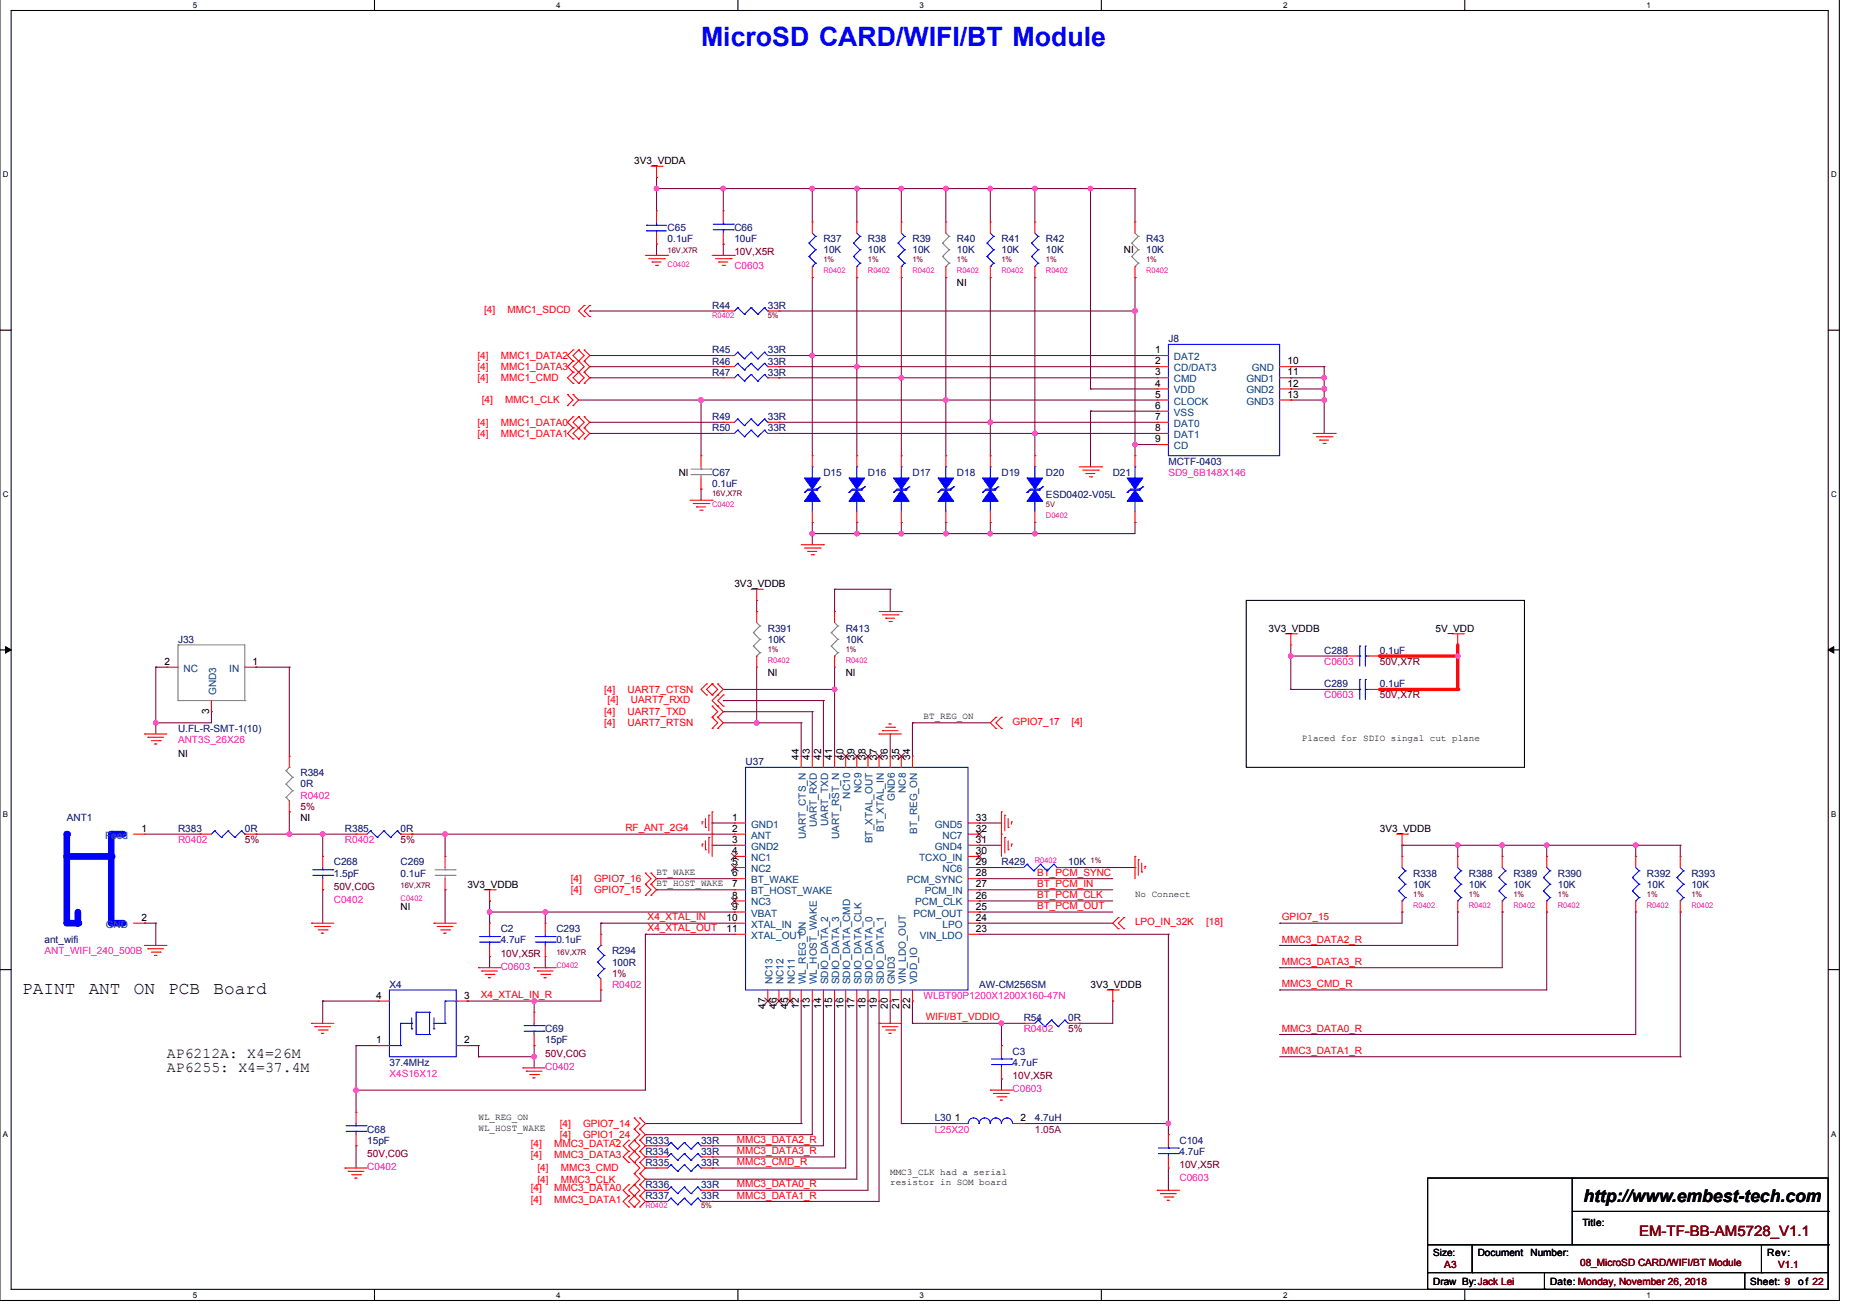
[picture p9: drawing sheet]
<svg xmlns="http://www.w3.org/2000/svg" width="297mm" height="210mm" viewBox="0 0 297 210" stroke-linecap="round" stroke-linejoin="round" font-family="sans-serif">
<defs><g id="words">
<text font-size="4.3" fill="#00f" x="112" y="7.3">MicroSD CARD/WIFI/BT Module</text>
<g font-size="2.8">
<text x="3.6" y="158.7">PAINT</text>
<text x="14.2" y="158.7">ANT</text>
<text x="21.4" y="158.7">ON</text>
<text x="26.9" y="158.7">PCB</text>
<text x="34.1" y="158.7">Board</text>
<text x="253" y="192">http://www.embest-tech.com</text>
</g>
<g font-size="2.4">
<text x="26.7" y="168.9">AP6212A: X4=26M</text>
<text x="26.7" y="171.3">AP6255: X4=37.4M</text>
</g>
<text font-size="2.3" fill="#800000" x="261.9" y="197.4">EM-TF-BB-AM5728_V1.1</text>
<g font-size="1.6">
<text x="101.3" y="26.2">3V3_VDDA</text>
<text x="179.6" y="40.4">NI</text>
<text x="152.9" y="45.8">NI</text>
<text x="184.6" y="56.4">1</text>
<text x="184.6" y="58.2">2</text>
<text x="184.6" y="60">3</text>
<text x="205.7" y="58.2">10</text>
<text x="205.7" y="60">11</text>
<text x="184.6" y="61.8">4</text>
<text x="184.6" y="63.5">5</text>
<text x="184.6" y="65.3">6</text>
<text x="205.7" y="61.8">12</text>
<text x="205.7" y="63.5">13</text>
<text x="184.6" y="67.1">7</text>
<text x="184.6" y="68.9">8</text>
<text x="184.6" y="70.6">9</text>
<text x="108.5" y="76">NI</text>
<text x="117.3" y="93.8">3V3_VDDB</text>
<text x="202.7" y="100.9">3V3_VDDB</text>
<text x="229.4" y="100.9">5V_VDD</text>
<text x="26.3" y="106.2">2</text>
<text x="40.4" y="106.2">1</text>
<text x="122.7" y="108">NI</text>
<text x="135.1" y="108">NI</text>
<text x="33.4" y="114" transform="rotate(-90 33.4 114)">3</text>
<text x="28.4" y="121">NI</text>
<text x="127.6" y="121.3" transform="rotate(-90 127.6 121.3)">44</text>
<text x="129.4" y="121.3" transform="rotate(-90 129.4 121.3)">43</text>
<text x="131.2" y="121.3" transform="rotate(-90 131.2 121.3)">42</text>
<text x="133" y="121.3" transform="rotate(-90 133 121.3)">41</text>
<text x="134.8" y="121.3" transform="rotate(-90 134.8 121.3)">40</text>
<text x="136.5" y="121.3" transform="rotate(-90 136.5 121.3)">39</text>
<text x="138.3" y="121.3" transform="rotate(-90 138.3 121.3)">38</text>
<text x="140.1" y="121.3" transform="rotate(-90 140.1 121.3)">37</text>
<text x="141.9" y="121.3" transform="rotate(-90 141.9 121.3)">36</text>
<text x="143.6" y="121.3" transform="rotate(-90 143.6 121.3)">35</text>
<text x="145.4" y="121.3" transform="rotate(-90 145.4 121.3)">34</text>
<text x="48" y="131.1">NI</text>
<text x="117" y="131.1">1</text>
<text x="155.9" y="131.1">33</text>
<text x="22.6" y="132.9">1</text>
<text x="117" y="132.9">2</text>
<text x="117" y="134.7">3</text>
<text x="117" y="136.4">4</text>
<text x="155.9" y="136.4">30</text>
<text x="155.9" y="134.7">31</text>
<text x="155.9" y="132.9">32</text>
<text x="220.5" y="132.9">3V3_VDDB</text>
<text x="74.7" y="141.8">3V3_VDDB</text>
<text x="117" y="138.2">5</text>
<text x="117" y="140">6</text>
<text x="117" y="141.8">7</text>
<text x="117" y="143.5">8</text>
<text x="155.9" y="143.5">26</text>
<text x="155.9" y="141.8">27</text>
<text x="155.9" y="140">28</text>
<text x="155.9" y="138.2">29</text>
<text x="22.6" y="147.1">2</text>
<text x="64" y="145.3">NI</text>
<text x="116.1" y="147.1">10</text>
<text x="116.1" y="148.9">11</text>
<text x="117" y="145.3">9</text>
<text x="155.9" y="148.9">23</text>
<text x="155.9" y="147.1">24</text>
<text x="155.9" y="145.3">25</text>
<text x="60.1" y="159.5">4</text>
<text x="74.1" y="159.5">3</text>
<text x="122.3" y="161.2" transform="rotate(-90 122.3 161.2)">47</text>
<text x="124.1" y="161.2" transform="rotate(-90 124.1 161.2)">46</text>
<text x="125.9" y="161.2" transform="rotate(-90 125.9 161.2)">45</text>
<text x="127.6" y="161.2" transform="rotate(-90 127.6 161.2)">12</text>
<text x="129.4" y="161.2" transform="rotate(-90 129.4 161.2)">13</text>
<text x="131.2" y="161.2" transform="rotate(-90 131.2 161.2)">14</text>
<text x="133" y="161.2" transform="rotate(-90 133 161.2)">15</text>
<text x="134.8" y="161.2" transform="rotate(-90 134.8 161.2)">16</text>
<text x="136.5" y="161.2" transform="rotate(-90 136.5 161.2)">17</text>
<text x="138.3" y="161.2" transform="rotate(-90 138.3 161.2)">18</text>
<text x="140.1" y="161.2" transform="rotate(-90 140.1 161.2)">19</text>
<text x="141.9" y="161.2" transform="rotate(-90 141.9 161.2)">20</text>
<text x="143.6" y="161.2" transform="rotate(-90 143.6 161.2)">21</text>
<text x="145.4" y="161.2" transform="rotate(-90 145.4 161.2)">22</text>
<text x="174.2" y="157.8">3V3_VDDB</text>
<text x="60.1" y="166.7">1</text>
<text x="74.1" y="166.7">2</text>
<text x="152.5" y="179.1">1</text>
<text x="163" y="179.1">2</text>
<text x="252.8" y="195.8">Title:</text>
<text x="229" y="200.6">Size:</text>
<text x="236.1" y="200.7">Document</text>
<text x="244.6" y="200.7">Number:</text>
<text x="282.3" y="200.7">Rev:</text>
<text x="229" y="205.3">Draw By:Jack Lei</text>
<text x="247.7" y="205.3">Date: Monday, November 26, 2018</text>
<text x="279.7" y="205.3">Sheet: 9</text>
<text x="287.3" y="205.3">of 22</text>
</g>
<g font-size="1.6" fill="#000080">
<text x="106.7" y="36.9">C65</text>
<text x="106.7" y="38.7">0.1uF</text>
<text x="117.3" y="36.9">C66</text>
<text x="117.3" y="38.7">10uF</text>
<text x="131.6" y="38.7">R37</text>
<text x="131.6" y="40.5">10K</text>
<text x="138.7" y="38.7">R38</text>
<text x="138.7" y="40.5">10K</text>
<text x="145.8" y="38.7">R39</text>
<text x="145.8" y="40.5">10K</text>
<text x="152.9" y="38.7">R40</text>
<text x="152.9" y="40.5">10K</text>
<text x="160" y="38.7">R41</text>
<text x="160" y="40.5">10K</text>
<text x="167.1" y="38.7">R42</text>
<text x="167.1" y="40.5">10K</text>
<text x="183.1" y="38.7">R43</text>
<text x="183.1" y="40.5">10K</text>
<text x="113.8" y="49.3">R44</text>
<text x="122.7" y="49.3">33R</text>
<text x="113.8" y="58.2">R46</text>
<text x="113.8" y="56.5">R45</text>
<text x="122.7" y="58.2">33R</text>
<text x="122.7" y="56.5">33R</text>
<text x="186.7" y="54.7">J8</text>
<text x="113.8" y="60">R47</text>
<text x="122.7" y="60">33R</text>
<text x="113.8" y="67.1">R49</text>
<text x="113.8" y="68.9">R50</text>
<text x="122.7" y="67.1">33R</text>
<text x="122.7" y="68.9">33R</text>
<text x="113.8" y="76">C67</text>
<text x="113.8" y="77.8">0.1uF</text>
<text x="131.6" y="76">D15</text>
<text x="138.7" y="76">D16</text>
<text x="145.8" y="76">D17</text>
<text x="152.9" y="76">D18</text>
<text x="160" y="76">D19</text>
<text x="167.1" y="76">D20</text>
<text x="177.8" y="76">D21</text>
<text x="186.7" y="74.2">MCTF-0403</text>
<text x="167.1" y="79.6">ESD0402-V05L</text>
<text x="122.7" y="100.9">R391</text>
<text x="135.1" y="100.9">R413</text>
<text x="28.4" y="102.7">J33</text>
<text x="122.7" y="102.7">10K</text>
<text x="135.1" y="102.7">10K</text>
<text x="211.6" y="104.5">C288</text>
<text x="220.5" y="104.5">0.1uF</text>
<text x="211.6" y="109.8">C289</text>
<text x="220.5" y="109.8">0.1uF</text>
<text x="28.4" y="116.9">U.FL-R-SMT-1(10)</text>
<text x="48" y="124">R384</text>
<text x="48" y="125.8">0R</text>
<text x="119.1" y="122.2">U37</text>
<text x="10.7" y="131.1">ANT1</text>
<text x="28.4" y="132.9">R383</text>
<text x="39.1" y="132.9">0R</text>
<text x="55.1" y="132.9">R385</text>
<text x="64" y="132.9">0R</text>
<text x="53.3" y="138.2">C268</text>
<text x="53.3" y="140">1.5pF</text>
<text x="64" y="138.2">C269</text>
<text x="64" y="140">0.1uF</text>
<text x="160" y="138.2">R429</text>
<text x="170.7" y="138.2">10K</text>
<text x="225.8" y="140">R338</text>
<text x="225.8" y="141.8">10K</text>
<text x="234.7" y="140">R388</text>
<text x="234.7" y="141.8">10K</text>
<text x="241.8" y="140">R389</text>
<text x="241.8" y="141.8">10K</text>
<text x="248.9" y="140">R390</text>
<text x="248.9" y="141.8">10K</text>
<text x="263.1" y="140">R392</text>
<text x="263.1" y="141.8">10K</text>
<text x="270.3" y="140">R393</text>
<text x="270.3" y="141.8">10K</text>
<text x="80" y="148.9">C2</text>
<text x="88.9" y="148.9">C293</text>
<text x="7.1" y="150.7">ant_wifi</text>
<text x="80" y="150.7">4.7uF</text>
<text x="88.9" y="150.7">0.1uF</text>
<text x="97.8" y="152.5">R294</text>
<text x="97.8" y="154.2">100R</text>
<text x="62.2" y="157.8">X4</text>
<text x="156.5" y="157.8">AW-CM256SM</text>
<text x="87.1" y="164.9">C69</text>
<text x="87.1" y="166.7">15pF</text>
<text x="163.6" y="163.1">R54</text>
<text x="170.7" y="163.1">0R</text>
<text x="62.2" y="170.2">37.4MHz</text>
<text x="161.8" y="168.5">C3</text>
<text x="161.8" y="170.2">4.7uF</text>
<text x="149.4" y="179.1">L30</text>
<text x="165.4" y="179.1">4.7uH</text>
<text x="58.7" y="180.9">C68</text>
<text x="58.7" y="182.7">15pF</text>
<text x="103.1" y="182.7">R333</text>
<text x="103.1" y="184.5">R334</text>
<text x="112" y="182.7">33R</text>
<text x="112" y="184.5">33R</text>
<text x="188.5" y="182.7">C104</text>
<text x="188.5" y="184.5">4.7uF</text>
<text x="103.1" y="189.8">R336</text>
<text x="103.1" y="186.2">R335</text>
<text x="103.1" y="191.6">R337</text>
<text x="112" y="189.8">33R</text>
<text x="112" y="186.2">33R</text>
<text x="112" y="191.6">33R</text>
</g>
<g font-size="1.6" fill="#800000">
<text x="117.3" y="40.8">10V,X5R</text>
<text x="220.5" y="106.2">50V,X7R</text>
<text x="220.5" y="111.6">50V,X7R</text>
<text x="48" y="129.4">5%</text>
<text x="39.1" y="134.7">5%</text>
<text x="64" y="134.7">5%</text>
<text x="53.3" y="142.2">50V,C0G</text>
<text x="80" y="152.8">10V,X5R</text>
<text x="97.8" y="156">1%</text>
<text x="170.7" y="164.9">5%</text>
<text x="87.1" y="168.8">50V,C0G</text>
<text x="161.8" y="172.4">10V,X5R</text>
<text x="58.7" y="184.8">50V,C0G</text>
<text x="188.5" y="186.6">10V,X5R</text>
<text x="230.8" y="202.6">A3</text>
<text x="252.5" y="202.3">08_MicroSD CARD/WIFI/BT Module</text>
<text x="284.1" y="202.6">V1.1</text>
</g>
<g font-size="1.6" fill="#f0f">
<text x="117.3" y="42.9">C0603</text>
<text x="186.7" y="76">SD9_6B148X146</text>
<text x="211.6" y="106.2">C0603</text>
<text x="211.6" y="111.6">C0603</text>
<text x="28.4" y="118.7">ANT3S_26X26</text>
<text x="48" y="127.6">R0402</text>
<text x="28.4" y="134.7">R0402</text>
<text x="55.1" y="134.7">R0402</text>
<text x="53.3" y="144.3">C0402</text>
<text x="7.1" y="152.5">ANT_WIFI_240_500B</text>
<text x="80" y="155">C0603</text>
<text x="97.8" y="157.8">R0402</text>
<text x="147.6" y="159.6">WLBT90P1200X1200X160-47N</text>
<text x="163.6" y="164.9">R0402</text>
<text x="62.2" y="172">X4S16X12</text>
<text x="87.1" y="171">C0402</text>
<text x="161.8" y="174.5">C0603</text>
<text x="149.4" y="180.9">L25X20</text>
<text x="58.7" y="187">C0402</text>
<text x="188.5" y="188.7">C0603</text>
</g>
<g font-size="1.6" fill="#f00">
<text x="77.3" y="50.1">[4]</text>
<text x="81.1" y="50.1">MMC1_SDCD</text>
<text x="76.3" y="57.3">[4]</text>
<text x="76.3" y="59.1">[4]</text>
<text x="80" y="57.3">MMC1_DATA2</text>
<text x="80" y="59.1">MMC1_DATA3</text>
<text x="76.3" y="60.9">[4]</text>
<text x="77" y="64.5">[4]</text>
<text x="80" y="60.9">MMC1_CMD</text>
<text x="80.7" y="64.5">MMC1_CLK</text>
<text x="76.3" y="68">[4]</text>
<text x="76.3" y="69.8">[4]</text>
<text x="80" y="68">MMC1_DATA0</text>
<text x="80" y="69.8">MMC1_DATA1</text>
<text x="96.5" y="110.7">[4]</text>
<text x="97.1" y="112.3">[4]</text>
<text x="100.3" y="110.7">UART7_CTSN</text>
<text x="100.8" y="112.3">UART7_RXD</text>
<text x="96.5" y="114.2">[4]</text>
<text x="96.5" y="116">[4]</text>
<text x="100.3" y="114.2">UART7_TXD</text>
<text x="100.3" y="116">UART7_RTSN</text>
<text x="161.8" y="115.8">GPIO7_17</text>
<text x="171.2" y="115.8">[4]</text>
<text x="99.9" y="132.8">RF_ANT_2G4</text>
<text x="91.2" y="140.9">[4]</text>
<text x="91.2" y="142.7">[4]</text>
<text x="94.9" y="140.9">GPIO7_16</text>
<text x="94.9" y="142.7">GPIO7_15</text>
<text x="165.7" y="139.9">BT_PCM_SYNC</text>
<text x="165.7" y="143.5">BT_PCM_CLK</text>
<text x="165.7" y="141.7">BT_PCM_IN</text>
<text x="103.5" y="147">X4_XTAL_IN</text>
<text x="103.5" y="148.8">X4_XTAL_OUT</text>
<text x="165.7" y="145.2">BT_PCM_OUT</text>
<text x="181.4" y="147.8">LPO_IN_32K</text>
<text x="192.7" y="147.8">[18]</text>
<text x="204.8" y="147">GPIO7_15</text>
<text x="204.8" y="150.6">MMC3_DATA2_R</text>
<text x="204.8" y="154.1">MMC3_DATA3_R</text>
<text x="76.8" y="159.5">X4_XTAL_IN_R</text>
<text x="204.8" y="157.7">MMC3_CMD_R</text>
<text x="147.9" y="163">WIFI/BT_VDDIO</text>
<text x="204.8" y="164.8">MMC3_DATA0_R</text>
<text x="204.8" y="168.3">MMC3_DATA1_R</text>
<text x="84.8" y="183.2">[4]</text>
<text x="84.8" y="185">[4]</text>
<text x="88.5" y="183.2">MMC3_DATA2</text>
<text x="88.5" y="185">MMC3_DATA3</text>
<text x="89.4" y="180">[4]</text>
<text x="89.4" y="181.8">[4]</text>
<text x="93.2" y="180">GPIO7_14</text>
<text x="93.2" y="181.8">GPIO1_24</text>
<text x="117.7" y="184.3">MMC3_DATA3_R</text>
<text x="117.7" y="182.6">MMC3_DATA2_R</text>
<text x="84.8" y="190.3">[4]</text>
<text x="85.9" y="187.1">[4]</text>
<text x="85.9" y="188.9">[4]</text>
<text x="88.5" y="190.3">MMC3_DATA0</text>
<text x="89.6" y="187.1">MMC3_CMD</text>
<text x="89.6" y="188.9">MMC3_CLK</text>
<text x="117.7" y="191.5">MMC3_DATA1_R</text>
<text x="117.7" y="189.7">MMC3_DATA0_R</text>
<text x="117.7" y="186.1">MMC3_CMD_R</text>
<text x="84.8" y="192.1">[4]</text>
<text x="88.5" y="192.1">MMC3_DATA1</text>
</g>
<g font-size="1.6" fill="#004080">
<text x="187.6" y="57.5">DAT2</text>
<text x="187.6" y="59.3">CD/DAT3</text>
<text x="200" y="59.3">GND</text>
<text x="187.6" y="61.1">CMD</text>
<text x="187.6" y="62.8">VDD</text>
<text x="187.6" y="64.6">CLOCK</text>
<text x="199.1" y="61.1">GND1</text>
<text x="199.1" y="62.8">GND2</text>
<text x="199.1" y="64.6">GND3</text>
<text x="187.6" y="66.4">VSS</text>
<text x="187.6" y="68.2">DAT0</text>
<text x="187.6" y="70">DAT1</text>
<text x="187.6" y="71.7">CD</text>
<text x="29.3" y="107.3">NC</text>
<text x="36.6" y="107.3">IN</text>
<text x="34.5" y="111" transform="rotate(-90 34.5 111)">GND3</text>
<text x="132.3" y="132" transform="rotate(-90 132.3 132)">UART_TXD</text>
<text x="135.9" y="127.6" transform="rotate(-90 135.9 127.6)">NC10</text>
<text x="137.6" y="126.7" transform="rotate(-90 137.6 126.7)">NC9</text>
<text x="143" y="127.9" transform="rotate(-90 143 127.9)">GND6</text>
<text x="144.8" y="126.7" transform="rotate(-90 144.8 126.7)">NC8</text>
<text x="16.8" y="134">Feed</text>
<text x="120" y="132.2">GND1</text>
<text x="120" y="134">ANT</text>
<text x="120" y="135.7">GND2</text>
<text x="120" y="137.5">NC1</text>
<text x="128.8" y="134" transform="rotate(-90 128.8 134)">UART_CTS_N</text>
<text x="130.5" y="132.1" transform="rotate(-90 130.5 132.1)">UART_RXD</text>
<text x="134.1" y="134" transform="rotate(-90 134.1 134)">UART_RST_N</text>
<text x="139.4" y="134.7" transform="rotate(-90 139.4 134.7)">BT_XTAL_OUT</text>
<text x="141.2" y="132.9" transform="rotate(-90 141.2 132.9)">BT_XTAL_IN</text>
<text x="146.5" y="133.2" transform="rotate(-90 146.5 133.2)">BT_REG_ON</text>
<text x="146.9" y="137.5">TCXO_IN</text>
<text x="149.4" y="135.7">GND4</text>
<text x="149.4" y="132.2">GND5</text>
<text x="150.6" y="134">NC7</text>
<text x="120" y="139.3">NC2</text>
<text x="120" y="141.1">BT_WAKE</text>
<text x="120" y="142.9">BT_HOST_WAKE</text>
<text x="144.9" y="141.1">PCM_SYNC</text>
<text x="147.8" y="142.9">PCM_IN</text>
<text x="150.6" y="139.3">NC6</text>
<text x="16.9" y="148.2">GND</text>
<text x="120" y="144.6">NC3</text>
<text x="120" y="146.4">VBAT</text>
<text x="120" y="148.2">XTAL_IN</text>
<text x="120" y="150">XTAL_OUT</text>
<text x="146" y="146.4">PCM_OUT</text>
<text x="146.2" y="144.6">PCM_CLK</text>
<text x="147" y="150">VIN_LDO</text>
<text x="150.6" y="148.2">LPO</text>
<text x="123.4" y="157.3" transform="rotate(-90 123.4 157.3)">NC13</text>
<text x="125.2" y="157.3" transform="rotate(-90 125.2 157.3)">NC12</text>
<text x="127" y="157.3" transform="rotate(-90 127 157.3)">NC11</text>
<text x="128.8" y="157.3" transform="rotate(-90 128.8 157.3)">WL_REG_ON</text>
<text x="130.5" y="157.3" transform="rotate(-90 130.5 157.3)">WL_HOST_WAKE</text>
<text x="132.3" y="157.3" transform="rotate(-90 132.3 157.3)">SDIO_DATA_2</text>
<text x="134.1" y="157.3" transform="rotate(-90 134.1 157.3)">SDIO_DATA_3</text>
<text x="135.9" y="157.3" transform="rotate(-90 135.9 157.3)">SDIO_DATA_CMD</text>
<text x="137.6" y="157.3" transform="rotate(-90 137.6 157.3)">SDIO_DATA_CLK</text>
<text x="139.4" y="157.3" transform="rotate(-90 139.4 157.3)">SDIO_DATA_0</text>
<text x="141.2" y="157.3" transform="rotate(-90 141.2 157.3)">SDIO_DATA_1</text>
<text x="143" y="157.3" transform="rotate(-90 143 157.3)">GND3</text>
<text x="144.8" y="157.3" transform="rotate(-90 144.8 157.3)">VIN_LDO_OUT</text>
<text x="146.5" y="157.3" transform="rotate(-90 146.5 157.3)">VDD_IO</text>
</g>
<text font-size="1.6" fill="#800040" x="165.4" y="180.9">1.05A</text>
<g font-size="1.5">
<text x="147.6" y="114.9">BT_REG_ON</text>
<text x="208" y="118.4">Placed for SDIO singal cut plane</text>
<text x="104.9" y="139.8">BT_WAKE</text>
<text x="104.9" y="141.5">BT_HOST_WAKE</text>
<text x="181.4" y="143.3">No Connect</text>
<text x="76.5" y="178.9">WL_REG_ON</text>
<text x="76.5" y="180.7">WL_HOST_WAKE</text>
<text x="142.2" y="187.8">MMC3_CLK had a serial</text>
<text x="142.2" y="189.2">resistor in SOM board</text>
</g>
<g font-size="1.3">
<text x="30.8" y="1.2">5</text>
<text x="88.9" y="1.2">4</text>
<text x="146.9" y="1.2">3</text>
<text x="205" y="1.2">2</text>
<text x="263.1" y="1.2">1</text>
<text x=".4" y="28.3">D</text>
<text x="292.6" y="28.3">D</text>
<text x=".4" y="79.4">C</text>
<text x="292.6" y="79.4">C</text>
<text x=".4" y="130.5">B</text>
<text x="292.6" y="130.5">B</text>
<text x=".4" y="181.6">A</text>
<text x="292.6" y="181.6">A</text>
<text x="30.8" y="207.3">5</text>
<text x="88.9" y="207.3">4</text>
<text x="146.9" y="207.3">3</text>
<text x="205" y="207.3">2</text>
<text x="263.1" y="207.3">1</text>
</g>
<g font-size="1.2" fill="#800000">
<text x="106.7" y="40.5">16V,X7R</text>
<text x="131.6" y="41.9">1%</text>
<text x="138.7" y="41.9">1%</text>
<text x="145.8" y="41.9">1%</text>
<text x="152.9" y="41.9">1%</text>
<text x="160" y="41.9">1%</text>
<text x="167.1" y="41.9">1%</text>
<text x="183.1" y="41.9">1%</text>
<text x="122.7" y="50.8">5%</text>
<text x="113.8" y="79.2">16V,X7R</text>
<text x="122.7" y="104.1">1%</text>
<text x="135.1" y="104.1">1%</text>
<text x="174.2" y="137.9">1%</text>
<text x="64" y="141.8">16V,X7R</text>
<text x="225.8" y="143.2">1%</text>
<text x="234.7" y="143.2">1%</text>
<text x="241.8" y="143.2">1%</text>
<text x="248.9" y="143.2">1%</text>
<text x="263.1" y="143.2">1%</text>
<text x="270.3" y="143.2">1%</text>
<text x="88.9" y="152.5">16V,X7R</text>
<text x="112" y="193">5%</text>
</g>
<g font-size="1.2" fill="#f0f">
<text x="106.7" y="42.6">C0402</text>
<text x="131.6" y="43.7">R0402</text>
<text x="138.7" y="43.7">R0402</text>
<text x="145.8" y="43.7">R0402</text>
<text x="152.9" y="43.7">R0402</text>
<text x="160" y="43.7">R0402</text>
<text x="167.1" y="43.7">R0402</text>
<text x="183.1" y="43.7">R0402</text>
<text x="113.8" y="50.8">R0402</text>
<text x="113.8" y="81">C0402</text>
<text x="167.1" y="82.8">D0402</text>
<text x="122.7" y="105.9">R0402</text>
<text x="135.1" y="105.9">R0402</text>
<text x="165.4" y="137.9">R0402</text>
<text x="64" y="144">C0402</text>
<text x="225.8" y="145">R0402</text>
<text x="234.7" y="145">R0402</text>
<text x="241.8" y="145">R0402</text>
<text x="248.9" y="145">R0402</text>
<text x="263.1" y="145">R0402</text>
<text x="270.3" y="145">R0402</text>
<text x="88.9" y="154.6">C0402</text>
<text x="103.1" y="193">R0402</text>
</g>
<text font-size="1.2" fill="#800040" x="167.1" y="81">5V</text>
</g></defs>
<path d="M0 -.1v207.8h293.9v-207.8M1.8 1.7h290.3v204.3h-290.3z" fill="none" stroke="#000" stroke-width=".17"/>
<g fill="#fff">
<path d="M30.8 .1h.7v1.4h-.7z"/>
<path d="M30.8 206.1h.7v1.5h-.7z"/>
</g>
<path d="M59.8 -.1v1.8M59.8 206v1.7" fill="none" stroke="#000" stroke-width=".17"/>
<g fill="#fff">
<path d="M88.9 .1h.7v1.4h-.7z"/>
<path d="M88.9 206.1h.7v1.5h-.7z"/>
</g>
<path d="M117.9 -.1v1.8M117.9 206v1.7" fill="none" stroke="#000" stroke-width=".17"/>
<g fill="#fff">
<path d="M146.9 .1h.7v1.4h-.7z"/>
<path d="M146.9 206.1h.7v1.5h-.7z"/>
</g>
<path d="M176 -.1v1.8M176 206v1.7" fill="none" stroke="#000" stroke-width=".17"/>
<g fill="#fff">
<path d="M205 .1h.7v1.4h-.7z"/>
<path d="M205 206.1h.7v1.5h-.7z"/>
</g>
<path d="M234.1 -.1v1.8M234.1 206v1.7" fill="none" stroke="#000" stroke-width=".17"/>
<g fill="#fff">
<path d="M263.1 .1h.7v1.4h-.7z"/>
<path d="M263.1 206.1h.7v1.5h-.7z"/>
<path d="M.4 27.2h1v1.4h-1z"/>
<path d="M292.6 27.2h.9v1.4h-.9z"/>
<path d="M.4 78.3h1v1.4h-1z"/>
<path d="M292.6 78.3h.9v1.4h-.9z"/>
</g>
<path d="M0 52.7h1.8M292.1 52.7h1.8" fill="none" stroke="#000" stroke-width=".17"/>
<g fill="#fff">
<path d="M.4 129.3h.9v1.5h-.9z"/>
<path d="M292.6 129.3h.8v1.5h-.8z"/>
</g>
<path d="M0 103.8h1.8M292.1 103.8h1.8" fill="none" stroke="#000" stroke-width=".17"/>
<path d="M.9 103.3l.9 .5-.9 .5zM292.1 103.8l.9-.5v1z" fill="#000" stroke="#000" stroke-width=".16"/>
<g fill="#fff">
<path d="M.4 180.4h.9v1.4h-.9z"/>
<path d="M292.6 180.4h.8v1.4h-.8z"/>
</g>
<path d="M199.1 95.9h44.5v26.7h-44.5zM0 154.9h1.8M292.1 154.9h1.8" fill="none" stroke="#000" stroke-width=".17"/>
<g fill="none" stroke="#800040" stroke-width=".17">
<path d="M104.9 39h.1M104.9 28.3h.1M104.9 30.1h.1M104.9 30.1h76.5M104.9 28.3v5.4M104.9 39v1.8M115.6 30.1h.1M115.6 39h.1M115.6 30.1v3.6M115.6 39v1.8M129.8 30.1h.1M129.8 30.1v5.4"/>
<path d="M136.9 30.1h.1M136.9 30.1v5.4M144 30.1h.1M144 30.1v5.4M151.1 30.1h.1M151.1 30.1v5.4M158.2 30.1h.1M158.2 30.1v5.4M165.4 30.1h.1M165.4 30.1v5.4M174.2 30.1h.1M174.2 30.1v32"/>
<path d="M181.4 30.1h.1M181.4 30.1v5.4M94.2 58.6h.1M94.2 56.8h.1M94.2 49.7h.1M94.2 58.6h21.4M94.2 56.8h21.4M94.2 49.7h21.4M124.5 49.7h.1M124.5 58.6h.1M124.5 56.8h.1M124.5 58.6h60.4"/>
<path d="M124.5 56.8h60.4M124.5 49.7h56.9M129.8 56.8h.1M129.8 44.3h.1M129.8 44.3v28.5M136.9 58.6h.1M136.9 44.3h.1M136.9 44.3v28.5M144 44.3h.1M144 44.3v28.5M151.1 44.3h.1M151.1 44.3v28.5"/>
<path d="M158.2 44.3h.1M158.2 44.3v28.5M165.4 44.3h.1M165.4 44.3v28.5M181.4 44.3h.1M181.4 49.7h.1M181.4 44.3v28.5M206.2 58.6h.1M206.2 58.6h5.4M211.6 58.6h.1M211.6 58.6v10.6M92.5 63.9h92.4"/>
<path d="M94.2 60.3h.1M94.2 69.2h.1M94.2 67.5h.1M94.2 60.3h21.4M94.2 69.2h21.4M94.2 67.5h21.4M112 63.9h.1M112 78.1h.1M112 63.9v8.9M112 78.1v1.8M124.5 69.2h.1M124.5 67.5h.1"/>
<path d="M124.5 60.3h.1M124.5 60.3h60.4M124.5 69.2h60.4M124.5 67.5h60.4M144 60.3h.1M151.1 63.9h.1M158.2 67.5h.1M165.4 69.2h.1M174.2 62.1h.1M174.2 65.7h.1M174.2 62.1h10.7M174.2 65.7h10.7"/>
<path d="M174.2 65.7v8.9M181.4 71h.1M181.4 71h3.5M206.2 60.3h.1M206.2 62.1h.1M206.2 63.9h.1M206.2 63.9h5.4M206.2 60.3h5.4M206.2 62.1h5.4M211.6 60.3h.1M211.6 63.9h.1M211.6 62.1h.1"/>
<path d="M120.9 97.7h.1M120.9 95.9v1.8M129.8 85.2h.1M129.8 83.5h.1M129.8 83.5v3.5M133.3 94.1h.1M133.3 94.1v3.6M133.3 94.1h8.9M136.9 83.5h.1M136.9 85.2h.1M136.9 83.5v1.7M142.2 94.1h.1"/>
<path d="M142.2 97.7h.1M142.2 94.1v3.6M144 83.5h.1M144 85.2h.1M144 83.5v1.7M151.1 85.2h.1M151.1 83.5h.1M151.1 83.5v1.7M158.2 85.2h.1M158.2 83.5h.1M158.2 83.5v1.7M165.4 83.5h.1"/>
<path d="M165.4 85.2h.1M165.4 83.5v1.7M181.4 83.5h.1M181.4 83.5v1.7h-51.6M24.9 106.6h.1M24.9 115.5h.1M24.9 106.6h1.8M24.9 106.6v10.6M33.8 113.7h.1M33.8 113.7v1.8h-8.9M40.9 106.6h.1M40.9 106.6h5.3"/>
<path d="M46.2 106.6h.1M46.2 106.6v14.2M115.6 113.7h.1M115.6 111.9h.1M115.6 113.7h14.2M115.6 111.9h16M115.6 115.5h12.4M115.6 110.1h17.7M120.9 115.5h.1M120.9 106.6v8.9M128 115.5h.1M128 115.5v5.3"/>
<path d="M129.8 113.7h.1M129.8 113.7v7.1M131.6 111.9h.1M131.6 111.9v8.9M133.3 110.1h.1M133.3 106.6v14.2M142.2 117.2h.1M142.2 117.2v3.6M145.8 115.5h.1M145.8 115.5v5.3M145.8 115.5h12.4M206.2 104.8h.1"/>
<path d="M206.2 110.1h.1M206.2 110.1h8.9M206.2 103v7.1M206.2 104.8h8.9M215.1 104.8h.1M23.1 133.2h8.9M32 133.2h.1M40.9 133.2h.1M40.9 133.2h16M46.2 129.7h.1M46.2 133.2h.1M46.2 129.7v3.5"/>
<path d="M51.6 133.2h.1M51.6 133.2v3.6M65.8 133.2h.1M65.8 133.2h51.5M71.1 133.2h.1M71.1 133.2v3.6M113.8 135h.1M113.8 131.5h.1M113.8 135h3.5M113.8 131.5h3.5M128 120.8h.1M133.3 120.8h.1"/>
<path d="M156.5 135h.1M156.5 131.5h.1M156.5 135h3.5M156.5 131.5h3.5M224 135h.1M224 135h44.5M224 135v1.8M232.9 135h.1M232.9 135v1.8M240 135h.1M240 135v1.8M247.1 135h.1"/>
<path d="M247.1 135v1.8M261.4 135h.1M261.4 135v1.8M268.5 135h.1M268.5 135v1.8M23.1 147.5h.1M23.1 147.5h1.8M24.9 147.5h.1M24.9 147.5v3.5M51.6 142.1h.1M51.6 159.9h.1M51.6 142.1v5.4"/>
<path d="M51.6 159.9v3.6M51.6 159.9h8.9M71.1 142.1h.1M71.1 142.1v5.4M74.7 159.9h.1M78.2 143.9h.1M78.2 145.7h.1M78.2 152.8h.1M78.2 143.9v3.6M78.2 152.8v1.8M85.3 159.9h.1M85.3 159.9v1.8"/>
<path d="M96 147.5h.1M96 158.1h.1M96 147.5h21.3M96 158.1v1.8h-21.3M96 147.5v1.7M103.1 149.2h.1M103.1 149.2v24.9h-46.2M103.1 149.2h14.2M104.9 140.4h.1M104.9 142.1h.1M104.9 140.4h12.4M104.9 142.1h12.4"/>
<path d="M128 159.9h.1M128 159.9v19.6M129.8 159.9h.1M129.8 159.9v21.4h-26.7M131.6 159.9h.1M131.6 159.9v23.1h-17.8M133.3 159.9h.1M133.3 159.9v24.9h-19.5M135.1 159.9h.1M135.1 159.9v26.7h-21.3M136.9 159.9h.1M136.9 159.9v28.5h-33.8"/>
<path d="M138.7 159.9h.1M138.7 159.9v30.2h-24.9M140.5 159.9h.1M140.5 159.9v32h-26.7M142.2 159.9h.1M142.2 159.9v3.6M144 159.9v19.6M145.8 159.9h.1M145.8 159.9v3.6M156.5 147.5h.1M156.5 140.4h.1M156.5 143.9h.1"/>
<path d="M156.5 142.1h.1M156.5 145.7h.1M156.5 147.5h21.3M156.5 140.4h21.3M156.5 142.1h21.3M156.5 143.9h21.3M156.5 145.7h21.3M156.5 149.2h30.2M177.8 159.9h.1M177.8 159.9v3.6h-5.3M186.7 149.2h.1M186.7 149.2v32.1"/>
<path d="M204.5 147.5h.1M204.5 151h.1M204.5 154.6h.1M204.5 158.1h.1M224 145.7h.1M224 145.7v1.8h-19.5M232.9 145.7h.1M232.9 145.7v5.3h-28.4M240 145.7h.1M240 145.7v8.9h-35.5M247.1 145.7h.1M247.1 145.7v12.4h-42.6"/>
<path d="M261.4 145.7h.1M261.4 145.7v19.6h-56.9M268.5 145.7h.1M268.5 145.7v23.1M56.9 167h.1M56.9 174.1h.1M56.9 167h3.6M56.9 167v10.7M74.7 167h.1M74.7 167h1.8M76.5 168.8h.1M76.5 167h.1"/>
<path d="M76.5 168.8h8.8M76.5 167v1.8M85.3 167h.1M85.3 168.8h.1M85.3 167v3.6M103.1 179.5h24.9M128 179.5h.1M144 179.5h.1M144 179.5h8.9M145.8 163.5h.1M145.8 163.5h17.8M152.9 179.5h.1"/>
<path d="M160 163.5h.1M160 167h.1M160 172.4h.1M160 163.5v3.5M160 172.4v1.7M163.6 179.5h23.1M172.5 163.5h.1M186.7 179.5h.1M204.5 165.3h.1M204.5 168.8h64M268.5 168.8h.1M56.9 183h.1"/>
<path d="M56.9 183v3.6M103.1 188.4h.1M103.1 181.3h.1M103.1 183h.1M103.1 184.8h.1M103.1 186.6h.1M103.1 190.1h.1M103.1 191.9h.1M103.1 191.9h1.8M103.1 190.1h1.8M103.1 184.8h1.8M103.1 183h1.8"/>
<path d="M103.1 186.6h1.8M113.8 191.9h.1M113.8 190.1h.1M113.8 184.8h.1M113.8 183h.1M113.8 186.6h.1M186.7 181.3h.1M186.7 190.1h.1M186.7 186.6v3.5"/>
</g>
<g fill="#f0f" stroke="#f0f" stroke-width=".17">
<circle cx="115.6" cy="30.1" r=".35"/>
<circle cx="104.9" cy="30.1" r=".35"/>
<circle cx="181.4" cy="49.7" r=".35"/>
<circle cx="144" cy="60.3" r=".35"/>
<circle cx="129.8" cy="56.8" r=".35"/>
<circle cx="136.9" cy="58.6" r=".35"/>
<circle cx="211.6" cy="63.9" r=".35"/>
<circle cx="211.6" cy="62.1" r=".35"/>
<circle cx="211.6" cy="60.3" r=".35"/>
<circle cx="136.9" cy="85.2" r=".35"/>
<circle cx="129.8" cy="85.2" r=".35"/>
<circle cx="158.2" cy="85.2" r=".35"/>
<circle cx="151.1" cy="85.2" r=".35"/>
<circle cx="144" cy="85.2" r=".35"/>
<circle cx="136.9" cy="30.1" r=".35"/>
<circle cx="129.8" cy="30.1" r=".35"/>
<circle cx="151.1" cy="30.1" r=".35"/>
<circle cx="144" cy="30.1" r=".35"/>
<circle cx="165.3" cy="30.1" r=".35"/>
<circle cx="158.2" cy="30.1" r=".35"/>
<circle cx="174.2" cy="30.1" r=".35"/>
<circle cx="151.1" cy="63.9" r=".35"/>
<circle cx="112" cy="63.9" r=".35"/>
<circle cx="165.3" cy="85.2" r=".35"/>
<circle cx="165.3" cy="69.2" r=".35"/>
<circle cx="158.2" cy="67.5" r=".35"/>
<circle cx="181.4" cy="71" r=".35"/>
<circle cx="78.2" cy="145.7" r=".35"/>
<circle cx="160" cy="163.5" r=".35"/>
<circle cx="24.9" cy="115.5" r=".35"/>
<circle cx="71.1" cy="133.2" r=".35"/>
<circle cx="51.6" cy="133.2" r=".35"/>
<circle cx="46.2" cy="133.2" r=".35"/>
<circle cx="85.3" cy="159.9" r=".35"/>
<circle cx="56.9" cy="174.1" r=".35"/>
<circle cx="85.3" cy="168.8" r=".35"/>
<circle cx="232.9" cy="135" r=".35"/>
<circle cx="240" cy="135" r=".35"/>
<circle cx="247.1" cy="135" r=".35"/>
<circle cx="261.4" cy="135" r=".35"/>
<circle cx="186.7" cy="179.5" r=".35"/>
<circle cx="120.9" cy="115.5" r=".35"/>
<circle cx="133.3" cy="110.1" r=".35"/>
<circle cx="206.2" cy="104.8" r=".35"/>
</g>
<path d="M232.9 103v1.8" fill="none" stroke="#f00" stroke-width=".53"/>
<circle cx="232.9" cy="104.8" r=".26" fill="#f00"/>
<path d="M220.5 104.8h12.4" fill="none" stroke="#f00" stroke-width=".53"/>
<circle cx="220.5" cy="104.8" r=".26" fill="#f00"/>
<path d="M232.9 104.8v5.3" fill="none" stroke="#f00" stroke-width=".53"/>
<circle cx="232.9" cy="110.1" r=".26" fill="#f00"/>
<circle cx="232.9" cy="104.8" r=".35" fill="#f0f" stroke="#f0f" stroke-width=".17"/>
<path d="M220.5 110.1h12.4" fill="none" stroke="#f00" stroke-width=".53"/>
<circle cx="220.5" cy="110.1" r=".26" fill="#f00"/>
<path d="M156.5 138.6h5.3M161.8 138.6h.1M170.7 138.6h10.7M181.4 138.6h.1M78.2 145.7h39.1M87.1 145.7h.1M87.1 154.6h.1M87.1 145.7v1.8M87.1 152.8v1.8M117.3 145.7h.1" fill="none" stroke="#800040" stroke-width=".17"/>
<circle cx="87.1" cy="145.7" r=".35" fill="#f0f" stroke="#f0f" stroke-width=".17"/>
<g fill="none" stroke="#f00" stroke-width=".17">
<path d="M104 26.6h1.8M104.9 28.3h.1M104.9 39h.1M104.9 33.7h.1M104.9 26.6v1.7M104.9 33.7v1.8M104.9 37.2v1.8M105.8 26.6h.1M136.9 35.5h.1M136.9 35.5v1.7M144 35.5h.1M144 35.5v1.7"/>
<path d="M151.1 35.5h.1M151.1 35.5v1.7M158.2 35.5h.1M158.2 35.5v1.7M165.4 35.5h.1M165.4 35.5v1.7M181.4 35.5h.1M181.4 35.5v1.7M91.6 55.9h.1M91.6 57.7h.1M91.6 59.5h.1M91.6 55.9l-.9 .9 .9 .9"/>
<path d="M91.6 59.5l-.9 .8 .9 .9M91.6 57.7l-.9 .9 .9 .9M92.5 57.7h.1M92.5 55.9h.1M92.5 59.5h.1M92.5 55.9l-.9 .9 1.7 1.8-1.7 1.7 .9 .9M92.5 55.9l.8 .9-1.7 1.8 1.7 1.7-.8 .9M93.3 55.9h.1M93.3 57.7h.1M93.3 59.5h.1M93.3 48.8h.1M93.3 50.6h.1"/>
<path d="M93.3 59.5l.9 .8-.9 .9M93.3 55.9l.9 .9-.9 .9M93.3 57.7l.9 .9-.9 .9M93.3 48.8l-.8 .9 .8 .9M94.2 48.8h.1M94.2 50.6h.1M94.2 48.8l-.9 .9 .9 .9M103.1 40.8h3.6M103.7 41.3h2.5M104.2 41.9h.1M104.2 41.9h1.4M104.7 42.4h.4"/>
<path d="M105.1 42.4h.1M106.2 41.3h.1M106.7 40.8h.1M113.8 40.8h3.5M114.3 41.3h2.5M114.9 41.9h.1M114.9 41.9h1.4M115.4 42.4h.3M115.6 58.6h.1M115.6 49.7h.1M115.6 56.8h.1M115.6 58.6h1.7"/>
<path d="M115.6 49.7h1.7M115.6 56.8h1.7M115.7 42.4h.1M116.8 41.3h.1M117.3 40.8h.1M122.7 58.6h1.8M122.7 49.7h1.8M122.7 56.8h1.8M124.5 58.6h.1M124.5 49.7h.1M124.5 56.8h.1M136.9 44.3h.1"/>
<path d="M136.9 42.6v1.7M144 44.3h.1M144 42.6v1.7M151.1 44.3h.1M151.1 42.6v1.7M158.2 44.3h.1M158.2 42.6v1.7M165.4 44.3h.1M165.4 42.6v1.7M181.4 44.3h.1M181.4 42.6v1.7M184.9 56.8h.1"/>
<path d="M184.9 58.6h.1M184.9 58.6h1.8M184.9 56.8h1.8M204.5 58.6h1.7M206.2 58.6h.1M90.7 64.8h.1M90.7 63h.1M90.7 63l.9 .9-.9 .9M91.6 61.2h.1M91.6 66.6h.1M91.6 68.4h.1M91.6 70.1h.1"/>
<path d="M91.6 63h.1M91.6 64.8h.1M91.6 66.6l-.9 .9 .9 .9M91.6 68.4l-.9 .8 .9 .9M91.6 63l.9 .9-.9 .9M92.5 61.2h.1M92.5 68.4h.1M92.5 66.6h.1M92.5 70.1h.1M92.5 66.6l-.9 .9 1.7 1.7-.8 .9M92.5 66.6l.8 .9-1.7 1.7 .9 .9M93.3 61.2h.1"/>
<path d="M93.3 66.6h.1M93.3 68.4h.1M93.3 70.1h.1M93.3 66.6l.9 .9-.9 .9M93.3 68.4l.9 .8-.9 .9M110.2 79.9h3.6M112 72.8h.1M112 78.1h.1M112 72.8v1.8M112 76.4v1.7M113.8 79.9h.1M115.6 67.5h.1"/>
<path d="M115.6 60.3h.1M115.6 69.2h.1M115.6 69.2h1.7M115.6 67.5h1.7M115.6 60.3h1.7M122.7 69.2h1.8M122.7 67.5h1.8M122.7 60.3h1.8M124.5 67.5h.1M124.5 60.3h.1M124.5 69.2h.1M136.9 72.8h.1"/>
<path d="M136.9 72.8v1.8M144 72.8h.1M144 72.8v1.8M151.1 72.8h.1M151.1 72.8v1.8M158.2 72.8h.1M158.2 72.8v1.8M172.5 74.6h3.5M173 75.1h2.5M173.5 75.6h.1M173.5 75.6h1.5M174.1 76.2h.3"/>
<path d="M174.4 76.2h.1M175.5 75.1h.1M176 74.6h.1M181.4 72.8h.1M181.4 72.8v1.8M184.9 60.3h.1M184.9 62.1h.1M184.9 63.9h.1M184.9 65.7h.1M184.9 67.5h.1M184.9 69.2h.1M184.9 71h.1"/>
<path d="M184.9 69.2h1.8M184.9 67.5h1.8M184.9 60.3h1.8M184.9 62.1h1.8M184.9 63.9h1.8M184.9 65.7h1.8M184.9 71h1.8M204.5 60.3h1.7M204.5 62.1h1.7M204.5 63.9h1.7M206.2 60.3h.1M206.2 62.1h.1"/>
<path d="M206.2 63.9h.1M209.8 69.2h3.6M210.3 69.8h2.5M210.9 70.3h.1M210.9 70.3h1.4M211.4 70.8h.4M211.8 70.8h.1M212.8 69.8h.1M213.4 69.2h.1M110.8 80.4h2.5M111.3 81h.1M111.3 81h1.4"/>
<path d="M111.8 81.5h.4M112.2 81.5h.1M113.3 80.4h.1M120 94.1h1.8M120.9 95.9h.1M120.9 97.7h.1M120.9 94.1v1.8M120.9 97.7v1.8M121.8 94.1h.1M128 87h3.6M128.5 87.5h2.5M129.1 88.1h.1"/>
<path d="M129.1 88.1h1.4M129.6 88.6h.4M130 88.6h.1M131 87.5h.1M131.6 87h.1M133.3 97.7h.1M133.3 97.7v1.8M136.9 83.5h.1M136.9 81.7v1.8M140.5 97.7h3.5M141 98.2h2.5M141.5 98.8h.1"/>
<path d="M141.5 98.8h1.4M142.1 99.3h.3M142.4 99.3h.1M143.5 98.2h.1M144 97.7h.1M144 83.5h.1M144 81.7v1.8M151.1 83.5h.1M151.1 81.7v1.8M158.2 83.5h.1M158.2 81.7v1.8M181.4 83.5h.1"/>
<path d="M181.4 81.7v1.8M23.1 117.2h.1M23.1 117.2h3.6M23.6 117.8h.1M23.6 117.8h2.5M24.2 118.3h1.4M24.7 118.8h.1M24.7 118.8h.4M25.6 118.3h.1M26.7 106.6h.1M26.7 106.6h1.7M33.8 113.7h.1"/>
<path d="M33.8 111.9v1.8M39.1 106.6h1.8M40.9 106.6h.1M112.9 109.2h.1M112.9 111h.1M112.9 109.2l-.9 .9 .9 .9M113.8 114.6h.1M113.8 112.8h.1M113.8 116.4h.1M113.8 111h.1M113.8 109.2h.1M113.8 112.8l.9 .9-.9 .9"/>
<path d="M113.8 109.2l-.9 .9 .9 .9M113.8 114.6l.9 .9-.9 .9M113.8 109.2l.9 .9-.9 .9M114.7 112.8h.1M114.7 114.6h.1M114.7 111h.1M114.7 116.4h.1M114.7 109.2h.1M114.7 109.2l.9 .9-1.8 1.8 1.8 1.8-.9 .9M114.7 114.6l.9 .9-.9 .9M115.6 111h.1M115.6 112.8h.1"/>
<path d="M115.6 111l-.9 .9 .9 .9M120.9 106.6h.1M120.9 104.8v1.8M133.3 106.6h.1M133.3 104.8v1.8M140.5 117.2h.1M140.5 117.2h3.5M141 116.7h.1M141 116.7h2.5M141.5 116.2h1.4M142.1 115.6h.1M142.1 115.6h.3"/>
<path d="M142.9 116.2h.1M159.1 114.6h.1M159.1 116.4h.1M159.1 114.6l-.9 .9 .9 .9M160 116.4h.1M160 114.6h.1M160 114.6l-.9 .9 .9 .9M205.4 101.2h1.7M206.2 103h.1M206.2 101.2v1.8M207.1 101.2h.1M215.1 104.8h.1"/>
<path d="M215.1 110.1h.1M215.1 104.8h1.8M215.1 110.1h1.8M218.7 104.8h1.8M218.7 110.1h1.8M220.5 104.8h.1M220.5 110.1h.1M232 101.2h1.8M232.9 103h.1M232.9 101.2v1.8M233.8 101.2h.1M32 133.2h.1"/>
<path d="M32 133.2h1.8M39.1 133.2h1.8M40.9 133.2h.1M51.6 136.8h.1M51.6 136.8v1.8M56.9 133.2h.1M56.9 133.2h1.8M64 133.2h1.8M65.8 133.2h.1M71.1 136.8h.1M71.1 136.8v1.8M103.1 139.5h.1"/>
<path d="M103.1 139.5l.9 .9-.9 .8M104 139.5h.1M104 139.5l.9 .9-.9 .8M112.2 134.8h.1M112.2 131.3h.1M112.2 131.3v.3M112.2 134.8v.4M112.7 135.7h.1M112.7 132.2h.1M112.7 130.8v1.4M112.7 134.3v1.4M113.3 133.8h.1"/>
<path d="M113.3 130.2h.1M113.3 130.2v2.5M113.3 133.8v2.5M113.8 133.2h.1M113.8 129.7h.1M113.8 129.7v7.1M160 133.2h.1M160 129.7h.1M160 129.7v7.1M160.5 133.8h.1M160.5 130.2h.1M160.5 130.2v2.5"/>
<path d="M160.5 133.8v2.5M161.1 135.7h.1M161.1 132.2h.1M161.1 130.8v1.4M161.1 134.3v1.4M161.6 134.8h.1M161.6 131.3h.1M161.6 131.3v.3M161.6 134.8v.4M161.8 138.6h.1M161.8 138.6h1.8M168.9 138.6h1.8"/>
<path d="M170.7 138.6h.1M181.4 136.8h.1M181.4 136.8v3.6M181.9 137.3h.1M181.9 137.3v2.5M182.4 139.3h.1M182.4 137.9v1.4M183 138.4h.1M183 138.4v.4M223.1 133.2h1.8M224 135h.1M224 133.2v1.8"/>
<path d="M224.9 133.2h.1M232.9 136.8h.1M232.9 136.8v1.8M240 136.8h.1M240 136.8v1.8M247.1 136.8h.1M247.1 136.8v1.8M261.4 136.8h.1M261.4 136.8v1.8M268.5 136.8h.1M268.5 136.8v1.8M23.1 151h.1"/>
<path d="M23.1 151h3.6M23.6 151.6h.1M23.6 151.6h2.5M24.2 152.1h1.4M24.7 152.6h.1M24.7 152.6h.4M25.6 152.1h.1M49.8 147.5h.1M49.8 147.5h3.5M50.3 148h.1M50.3 148h2.5M50.9 148.5h1.4"/>
<path d="M51.4 149.1h.1M51.4 149.1h.3M51.6 142.1h.1M51.6 140.4v1.7M52.3 148.5h.1M60.5 159.9h.1M60.5 159.9h1.7M69.3 147.5h.1M69.3 147.5h3.6M69.9 148h.1M69.9 148h2.5M70.4 148.5h1.4"/>
<path d="M70.9 149.1h.1M70.9 149.1h.4M71.1 142.1h.1M71.1 140.4v1.7M71.8 148.5h.1M72.9 159.9h1.8M74.7 159.9h.1M76.5 154.6h.1M76.5 154.6h3.5M77 155.1h.1M77 155.1h2.5M77.3 142.1h1.8"/>
<path d="M77.5 155.7h1.4M78.1 156.2h.1M78.1 156.2h.3M78.2 143.9h.1M78.2 147.5h.1M78.2 152.8h.1M78.2 142.1v1.8M78.2 147.5v1.7M78.2 151v1.8M78.9 155.7h.1M79.1 142.1h.1M85.3 154.6h.1"/>
<path d="M85.3 154.6h3.6M85.9 155.1h.1M85.9 155.1h2.5M86.4 155.7h1.4M86.9 156.2h.1M86.9 156.2h.4M87.1 147.5h.1M87.1 152.8h.1M87.1 147.5v1.7M87.1 151v1.8M87.8 155.7h.1M96 158.1h.1"/>
<path d="M96 149.2h.1M96 149.2v1.8M96 156.4v1.7M103.1 141.2h.1M103.1 143h.1M103.1 141.2l.9 .9-.9 .9M104 141.2h.1M104 143h.1M104 141.2l.9 .9-.9 .9M176.9 158.1h1.8M177.8 159.9h.1M177.8 158.1v1.8"/>
<path d="M178.7 158.1h.1M178.7 146.6h.1M178.7 148.4h.1M178.7 146.6l-.9 .9 .9 .9M179.6 148.4h.1M179.6 146.6h.1M179.6 146.6l-.9 .9 .9 .9M232.9 145.7h.1M232.9 143.9v1.8M240 145.7h.1M240 143.9v1.8M247.1 145.7h.1"/>
<path d="M247.1 143.9v1.8M261.4 145.7h.1M261.4 143.9v1.8M268.5 145.7h.1M268.5 143.9v1.8M49.8 163.5h.1M49.8 163.5h3.5M50.3 164h.1M50.3 164h2.5M50.9 164.5h1.4M51.4 165.1h.1M51.4 165.1h.3"/>
<path d="M52.3 164.5h.1M56.9 177.7h.1M56.9 177.7v1.8M60.5 167h.1M60.5 167h1.7M72.9 167h1.8M74.7 167h.1M83.6 170.6h.1M83.6 170.6h3.5M84.1 171.1h.1M84.1 171.1h2.5M84.6 171.7h1.5"/>
<path d="M85.2 172.2h.1M85.2 172.2h.3M85.3 161.7h.1M85.3 167h.1M85.3 161.7v1.8M85.3 165.3v1.7M86.1 171.7h.1M101.3 178.6h.1M101.3 178.6l.9 .9-.9 .9M102.2 178.6h.1M102.2 178.6l.9 .9-.9 .9M140.5 163.5h.1"/>
<path d="M140.5 163.5h3.5M141 164h.1M141 164h2.5M141.5 164.5h1.4M142.1 165.1h.1M142.1 165.1h.3M142.9 164.5h.1M152.9 179.5h.1M152.9 179.5h1.8M158.2 174.1h.1M158.2 174.1h3.6M158.8 174.7h.1"/>
<path d="M158.8 174.7h2.5M159.3 175.2h1.4M159.8 175.7h.1M159.8 175.7h.4M160.7 175.2h.1M161.8 179.5h1.8M163.6 163.5h.1M163.6 179.5h.1M163.6 163.5h1.8M170.7 163.5h1.8M172.5 163.5h.1M55.1 186.6h.1"/>
<path d="M55.1 186.6h3.6M55.6 187.1h.1M55.6 187.1h2.5M56.2 187.7h1.4M56.7 188.2h.1M56.7 188.2h.4M56.9 183h.1M56.9 181.3v1.7M57.6 187.7h.1M100.5 183.9h.1M100.5 182.1h.1M100.5 185.7h.1"/>
<path d="M100.5 191h.1M100.5 189.3h.1M100.5 192.8h.1M100.5 182.1l-.9 .9 .9 .9M100.5 183.9l-.9 .9 .9 .9M100.5 189.3l-.9 .8 .9 .9M100.5 191l-.9 .9 .9 .9M101.3 180.4h.1M101.3 182.1h.1M101.3 183.9h.1M101.3 185.7h.1M101.3 189.3h.1"/>
<path d="M101.3 191h.1M101.3 192.8h.1M101.3 187.5h.1M101.3 180.4l.9 .9-1.7 1.7 1.7 1.8-.9 .9M101.3 182.1l.9 .9-1.7 1.8 1.7 1.8-.9 .9M101.3 189.3l.9 .8-1.7 1.8 .8 .9M101.3 187.5l.9 .9-1.7 1.7 1.7 1.8-.9 .9M102.2 180.4h.1M102.2 182.1h.1M102.2 183.9h.1M102.2 185.7h.1M102.2 191h.1"/>
<path d="M102.2 189.3h.1M102.2 192.8h.1M102.2 187.5h.1M102.2 180.4l.9 .9-.9 .8M102.2 182.1l.9 .9-.9 .9M102.2 183.9l.9 .9-.9 .9M102.2 187.5l.9 .9-.9 .9M102.2 189.3l.9 .8-.9 .9M102.2 185.7l.9 .9-.9 .9M102.2 191l.9 .9-.9 .9M104.9 190.1h.1M104.9 183h.1"/>
<path d="M104.9 186.6h.1M104.9 191.9h.1M104.9 184.8h.1M104.9 186.6h1.8M104.9 190.1h1.8M104.9 183h1.8M104.9 191.9h1.8M104.9 184.8h1.8M112 186.6h1.8M112 190.1h1.8M112 183h1.8M112 191.9h1.8"/>
<path d="M112 184.8h1.8M113.8 190.1h.1M113.8 183h.1M113.8 186.6h.1M113.8 191.9h.1M113.8 184.8h.1M184.9 190.1h.1M184.9 190.1h3.6M185.4 190.7h.1M185.4 190.7h2.5M186 191.2h1.4M186.5 191.7h.1"/>
<path d="M186.5 191.7h.4M186.7 181.3h.1M186.7 186.6h.1M186.7 181.3v1.7M186.7 184.8v1.8M187.4 191.2h.1"/>
</g>
<g fill="none" stroke="#000" stroke-width=".17">
<path d="M228.1 188.2h64v17.8h-64zM228.1 198.9h64M235.2 198.9v4.4M251.2 188.2h.1M251.2 188.2v10.7M251.2 193.5h40.9M281.5 198.9v4.4M292.1 198.9h.1M292.1 193.5h.1M228.1 203.3h.1M228.1 203.3h64M235.2 203.3h.1"/>
<path d="M246.8 206h.1M246.8 203.3v2.7M278.8 206h.1M278.8 203.3v2.7M281.5 203.3h.1"/>
</g>
<g fill="none" stroke="#00f" stroke-width=".17">
<path d="M103.3 36.9h.1M103.3 36h.1M103.3 36.9h3.2M103.3 36h3.2M104.9 36h.1M104.9 36.9h.1M104.9 35.5v.5M104.9 36.9v.3M136.4 38.8h.1M136.4 38.8l1 1.1M136.9 37.2l.5 .6M137.4 37.8h.1"/>
<path d="M137.4 39.9h.1M137.4 37.8l-1 1M137.4 39.9l-1 1.1M143.5 38.8h.1M143.5 38.8l1 1.1M144 37.2l.5 .6M144.5 37.8h.1M144.5 39.9h.1M144.5 37.8l-1 1M144.5 39.9l-1 1.1M157.7 38.8h.1M157.7 38.8l1.1 1.1"/>
<path d="M158.2 37.2l.6 .6M158.8 37.8h.1M158.8 39.9h.1M158.8 37.8l-1.1 1M158.8 39.9l-1.1 1.1M164.8 38.8h.1M164.8 38.8l1.1 1.1M165.4 37.2l.5 .6M165.9 37.8h.1M165.9 39.9h.1M165.9 37.8l-1.1 1M165.9 39.9l-1.1 1.1"/>
<path d="M117.9 58h.1M117.9 49.2h.1M117.9 59.8h.1M117.9 56.3h.1M117.9 58l-.6 .6M117.9 58l1 1.1M117.9 49.2l-.6 .5M117.9 49.2l1 1M117.9 59.8l-.6 .5M117.9 59.8l1 1.1M117.9 56.3l-.6 .5M117.9 56.3l1 1"/>
<path d="M118.9 59.1h.1M118.9 50.2h.1M118.9 57.3h.1M120 58h.1M120 49.2h.1M120 59.8h.1M120 56.3h.1M120 58l-1.1 1.1M120 58l1.1 1.1M120 49.2l-1.1 1M120 49.2l1.1 1M120 59.8l-1.1 1.1"/>
<path d="M120 59.8l1.1 1.1M120 56.3l-1.1 1M120 56.3l1.1 1M121.1 59.1h.1M121.1 50.2h.1M121.1 57.3h.1M122.2 58h.1M122.2 49.2h.1M122.2 59.8h.1M122.2 56.3h.1M122.2 58l-1.1 1.1M122.2 58l.5 .6"/>
<path d="M122.2 49.2l-1.1 1M122.2 49.2l.5 .5M122.2 59.8l-1.1 1.1M122.2 59.8l.5 .5M122.2 56.3l-1.1 1M122.2 56.3l.5 .5M122.7 58.6h.1M122.7 49.7h.1M122.7 56.8h.1M136.4 41h.1M136.4 41l1 1M136.9 42.6h.1"/>
<path d="M137.4 42h.1M137.4 42l-.5 .6M143.5 41h.1M143.5 41l1 1M144 42.6h.1M144.5 42h.1M144.5 42l-.5 .6M157.7 41h.1M157.7 41l1.1 1M158.2 42.6h.1M158.8 42h.1M158.8 42l-.6 .6"/>
<path d="M164.8 41h.1M164.8 41l1.1 1M165.4 42.6h.1M165.9 42h.1M165.9 42l-.5 .6M186.7 55h17.8v17.8h-17.8zM117.9 66.9h.1M117.9 68.7h.1M117.9 68.7l-.6 .5M117.9 66.9l-.6 .6M117.9 66.9l1 1.1M117.9 68.7l1 1.1"/>
<path d="M118.9 68h.1M118.9 60.9h.1M118.9 69.8h.1M120 66.9h.1M120 68.7h.1M120 66.9l-1.1 1.1M120 66.9l1.1 1.1M120 68.7l-1.1 1.1M120 68.7l1.1 1.1M121.1 68h.1M121.1 60.9h.1M121.1 69.8h.1"/>
<path d="M122.2 66.9h.1M122.2 68.7h.1M122.2 66.9l-1.1 1.1M122.2 66.9l.5 .6M122.2 68.7l-1.1 1.1M122.2 68.7l.5 .5M122.7 67.5h.1M122.7 60.3h.1M122.7 69.2h.1M135.7 78.7h.1M136.9 74.6h.1M136.9 79.9h.1"/>
<path d="M136.9 74.6v1.8M136.9 79.9v1.8M137.6 78.1h.1M137.6 78.3h.1M137.6 78.1h-1.4l-.5 .6M137.6 78.3h-1.4l-.5 .4M138.2 77.8h.1M138.2 77.8l-.6 .5M138.2 77.8l-.6 .3M142.8 78.7h.1M144 74.6h.1M144 79.9h.1"/>
<path d="M144 74.6v1.8M144 79.9v1.8M144.7 78.1h.1M144.7 78.3h.1M144.7 78.1h-1.4l-.5 .6M144.7 78.3h-1.4l-.5 .4M145.3 77.8h.1M145.3 77.8l-.6 .5M145.3 77.8l-.6 .3M149.9 78.7h.1M151.1 74.6h.1M151.1 79.9h.1"/>
<path d="M151.1 74.6v1.8M151.1 79.9v1.8M151.8 78.1h.1M151.8 78.3h.1M151.8 78.1h-1.4l-.5 .6M151.8 78.3h-1.4l-.5 .4M152.4 77.8h.1M152.4 77.8l-.6 .5M152.4 77.8l-.6 .3M157 78.7h.1M158.2 74.6h.1M158.2 79.9h.1"/>
<path d="M158.2 74.6v1.8M158.2 79.9v1.8M159 78.1h.1M159 78.3h.1M159 78.1h-1.5l-.5 .6M159 78.3h-1.5l-.5 .4M159.5 77.8h.1M159.5 77.8l-.5 .5M159.5 77.8l-.5 .3M180.1 78.7h.1M181.4 74.6h.1M181.4 79.9h.1"/>
<path d="M181.4 74.6v1.8M181.4 79.9v1.8M182.1 78.1h.1M182.1 78.3h.1M182.1 78.1h-1.5l-.5 .6M182.1 78.3h-1.5l-.5 .4M182.6 77.8h.1M182.6 77.8l-.5 .5M182.6 77.8l-.5 .3M216.9 104.8h.4M216.9 110.1h.4M217.3 103.2h.1"/>
<path d="M217.3 104.8h.1M217.3 108.5h.1M217.3 110.1h.1M217.3 103.2v3.2M217.3 108.5v3.2M218.2 104.8h.1M218.2 103.2h.1M218.2 110.1h.1M218.2 108.5h.1M218.2 104.8h.5M218.2 103.2v3.2M218.2 108.5v3.2"/>
<path d="M218.2 110.1h.5M34.3 132.7h.1M34.3 132.7l-.5 .5M34.3 132.7l1.1 1.1M35.4 133.8h.1M36.4 132.7h.1M36.4 132.7l-1 1.1M36.4 132.7l1.1 1.1M37.5 133.8h.1M38.6 132.7h.1M38.6 132.7l-1.1 1.1M38.6 132.7l.5 .5"/>
<path d="M39.1 133.2h.1M50 138.9h3.2M50 139.8h3.2M51.6 139.8h.1M51.6 138.9h.1M51.6 138.6v.3M51.6 139.8v.6M53.2 138.9h.1M53.2 139.8h.1M59.2 132.7h.1M59.2 132.7l-.5 .5M59.2 132.7l1.1 1.1"/>
<path d="M60.3 133.8h.1M61.3 132.7h.1M61.3 132.7l-1 1.1M61.3 132.7l1.1 1.1M62.4 133.8h.1M63.5 132.7h.1M63.5 132.7l-1.1 1.1M63.5 132.7l.5 .5M64 133.2h.1M164.1 138.1h.1M164.1 138.1l-.5 .5M164.1 138.1l1.1 1"/>
<path d="M165.2 139.1h.1M166.2 138.1h.1M166.2 138.1l-1 1M166.2 138.1l1.1 1M167.3 139.1h.1M168.4 138.1h.1M168.4 138.1l-1.1 1M168.4 138.1l.5 .5M168.9 138.6h.1M232.9 138.6l.5 .5M233.4 139.1h.1M233.4 139.1l-1 1.1"/>
<path d="M240 138.6l.6 .5M240.6 139.1h.1M240.6 139.1l-1.1 1.1M247.1 138.6l.6 .5M247.7 139.1h.1M247.7 139.1l-1.1 1.1M261.4 138.6l.5 .5M261.9 139.1h.1M261.9 139.1l-1.1 1.1M268.5 138.6l.5 .5M269 139.1h.1M269 139.1l-1.1 1.1"/>
<path d="M62.2 158.1h10.7v10.7h-10.7zM71.1 159.9h.1M71.1 159.9v3.6M71.1 159.9h1.8M72.9 159.9h.1M76.6 149.6h3.2M76.6 150.5h3.2M78.2 150.5h.1M78.2 149.6h.1M78.2 149.2v.4M78.2 150.5v.5M79.8 149.6h.1"/>
<path d="M79.8 150.5h.1M85.5 149.6h3.2M85.5 150.5h3.2M87.1 150.5h.1M87.1 149.6h.1M87.1 149.2v.4M87.1 150.5v.5M88.7 149.6h.1M88.7 150.5h.1M95.5 155.8h.1M95.5 153.7h.1M95.5 151.6h.1"/>
<path d="M95.5 155.8l.5 .6M95.5 153.7l1 1.1M95.5 151.6l1 1M96 151h.1M96 151l-.5 .6M96.5 154.8h.1M96.5 152.6h.1M96.5 154.8l-1 1M96.5 152.6l-1 1.1M232.4 140.2h.1M232.4 142.3h.1M232.4 140.2l1 1"/>
<path d="M232.4 142.3l1 1.1M232.9 143.9h.1M233.4 141.2h.1M233.4 143.4h.1M233.4 141.2l-1 1.1M233.4 143.4l-.5 .5M239.5 140.2h.1M239.5 142.3h.1M239.5 140.2l1.1 1M239.5 142.3l1.1 1.1M240 143.9h.1M240.6 141.2h.1"/>
<path d="M240.6 143.4h.1M240.6 141.2l-1.1 1.1M240.6 143.4l-.6 .5M246.6 140.2h.1M246.6 142.3h.1M246.6 140.2l1.1 1M246.6 142.3l1.1 1.1M247.1 143.9h.1M247.7 141.2h.1M247.7 143.4h.1M247.7 141.2l-1.1 1.1M247.7 143.4l-.6 .5"/>
<path d="M260.8 140.2h.1M260.8 142.3h.1M260.8 140.2l1.1 1M260.8 142.3l1.1 1.1M261.4 143.9h.1M261.9 141.2h.1M261.9 143.4h.1M261.9 141.2l-1.1 1.1M261.9 143.4l-.5 .5M267.9 140.2h.1M267.9 142.3h.1M267.9 140.2l1.1 1"/>
<path d="M267.9 142.3l1.1 1.1M268.5 143.9h.1M269 141.2h.1M269 143.4h.1M269 141.2l-1.1 1.1M269 143.4l-.5 .5M55.3 179.8h3.2M56.9 179.8h.1M56.9 179.5v.3M58.5 179.8h.1M62.2 167h1.8M64 167h.1"/>
<path d="M64 163.5h.1M64 163.5h1.8M64 163.5v3.5M65.8 164.4h.1M65.8 163.5h.1M65.8 162.6v1.8M66.5 165.3h.1M66.5 161.7h.1M66.5 161.7v3.6M66.5 165.3h2.1M66.5 161.7h2.1M68.6 165.3h.1"/>
<path d="M68.6 161.7h.1M68.6 161.7v3.6M69.3 164.4h.1M69.3 162.6v1.8M69.3 163.5h1.8M71.1 163.5h.1M83.7 163.8h3.2M83.7 164.7h3.2M85.3 164.7h.1M85.3 163.8h.1M85.3 163.5v.3M85.3 164.7v.6"/>
<path d="M86.9 163.8h.1M86.9 164.7h.1M154.7 179.5a.88 .88 0 0 1 .9-.9 .88 .88 0 0 1 .9 .9 .88 .88 0 0 1 .9-.9 .88 .88 0 0 1 .8 .9 .88 .88 0 0 1 .9-.9 .88 .88 0 0 1 .9 .9 .88 .88 0 0 1 .9-.9 .88 .88 0 0 1 .9 .9M165.9 162.9h.1M165.9 162.9l-.5 .6M165.9 162.9l1.1 1.1M167 164h.1M168 162.9h.1M168 162.9l-1 1.1M168 162.9l1.1 1.1M169.1 164h.1M170.2 162.9h.1"/>
<path d="M170.2 162.9l-1.1 1.1M170.2 162.9l.5 .6M170.7 163.5h.1M55.3 180.7h3.2M56.9 180.7h.1M56.9 180.7v.6M58.5 180.7h.1M107.2 189.6h.1M107.2 182.5h.1M107.2 186.1h.1M107.2 191.4h.1M107.2 184.3h.1"/>
<path d="M107.2 189.6l-.5 .5M107.2 189.6l1.1 1.1M107.2 182.5l-.5 .5M107.2 182.5l1.1 1.1M107.2 186.1l-.5 .5M107.2 186.1l1.1 1M107.2 191.4l-.5 .5M107.2 191.4l1.1 1.1M107.2 184.3l-.5 .5M107.2 184.3l1.1 1M108.3 190.7h.1M108.3 183.6h.1"/>
<path d="M108.3 187.1h.1M108.3 192.5h.1M108.3 185.3h.1M109.3 189.6h.1M109.3 182.5h.1M109.3 186.1h.1M109.3 191.4h.1M109.3 184.3h.1M109.3 189.6l-1 1.1M109.3 189.6l1.1 1.1M109.3 182.5l-1 1.1M109.3 182.5l1.1 1.1"/>
<path d="M109.3 186.1l-1 1M109.3 186.1l1.1 1M109.3 191.4l-1 1.1M109.3 191.4l1.1 1.1M109.3 184.3l-1 1M109.3 184.3l1.1 1M110.4 190.7h.1M110.4 183.6h.1M110.4 187.1h.1M110.4 192.5h.1M110.4 185.3h.1M111.5 189.6h.1"/>
<path d="M111.5 182.5h.1M111.5 186.1h.1M111.5 191.4h.1M111.5 184.3h.1M111.5 189.6l-1.1 1.1M111.5 189.6l.5 .5M111.5 182.5l-1.1 1.1M111.5 182.5l.5 .5M111.5 186.1l-1.1 1M111.5 186.1l.5 .5M111.5 191.4l-1.1 1.1M111.5 191.4l.5 .5"/>
<path d="M111.5 184.3l-1.1 1M111.5 184.3l.5 .5M112 190.1h.1M112 183h.1M112 186.6h.1M112 191.9h.1M112 184.8h.1M185.1 183.4h3.2M185.1 184.3h3.2M186.7 184.3h.1M186.7 183.4h.1M186.7 183v.4"/>
<path d="M186.7 184.3v.5M188.3 183.4h.1M188.3 184.3h.1"/>
</g>
<g fill="none" stroke="#808080" stroke-width=".17">
<path d="M150.6 38.8h.1M150.6 38.8l1.1 1.1M151.1 37.2l.6 .6M151.7 37.8h.1M151.7 39.9h.1M151.7 37.8l-1.1 1M151.7 39.9l-1.1 1.1M180.8 38.8h.1M180.8 38.8l1.1 1.1M181.4 37.2l.5 .6M181.9 37.8h.1M181.9 39.9h.1"/>
<path d="M181.9 37.8l-1.1 1M181.9 39.9l-1.1 1.1M150.6 41h.1M150.6 41l1.1 1M151.1 42.6h.1M151.7 42h.1M151.7 42l-.6 .6M180.8 41h.1M180.8 41l1.1 1M181.4 42.6h.1M181.9 42h.1M181.9 42l-.5 .6"/>
<path d="M110.4 74.9h3.2M110.4 75.8h3.2M112 75.8h.1M112 74.9h.1M112 74.6v.3M112 75.8v.6M113.6 74.9h.1M113.6 75.8h.1M120.9 99.5l.5 .5M121.4 100h.1M121.4 100l-1 1.1M133.3 99.5l.6 .5"/>
<path d="M133.9 100h.1M133.9 100l-1.1 1.1M28.4 103h.1M28.4 111.9h.1M28.4 103h10.7v8.9M28.4 103v8.9M28.4 111.9h10.7M39.1 111.9h.1M120.4 101.1h.1M120.4 103.2h.1M120.4 101.1l1 1M120.4 103.2l1 1.1"/>
<path d="M120.9 104.8h.1M121.4 102.1h.1M121.4 104.3h.1M121.4 102.1l-1 1.1M121.4 104.3l-.5 .5M132.8 101.1h.1M132.8 103.2h.1M132.8 101.1l1.1 1M132.8 103.2l1.1 1.1M133.3 104.8h.1M133.9 102.1h.1M133.9 104.3h.1"/>
<path d="M133.9 102.1l-1.1 1.1M133.9 104.3l-.6 .5M69.5 138.9h3.2M69.5 139.8h3.2M71.1 139.8h.1M71.1 138.9h.1M71.1 138.6v.3M71.1 139.8v.6M72.7 138.9h.1M72.7 139.8h.1"/>
</g>
<g fill="#00f" stroke="#00f" stroke-width=".17">
<path d="M144 78.3l1.3 1.8h-2.5z" fill-rule="evenodd"/>
<path d="M142.8 76.4h2.5l-1.3 1.7z" fill-rule="evenodd"/>
<path d="M181.4 78.3l1.2 1.8h-2.5z" fill-rule="evenodd"/>
<path d="M180.1 76.4h2.5l-1.2 1.7z" fill-rule="evenodd"/>
<path d="M136.9 78.3l1.3 1.8h-2.5z" fill-rule="evenodd"/>
<path d="M135.7 76.4h2.5l-1.3 1.7z" fill-rule="evenodd"/>
<path d="M151.1 78.3l1.3 1.8h-2.5z" fill-rule="evenodd"/>
<path d="M149.9 76.4h2.5l-1.3 1.7z" fill-rule="evenodd"/>
<path d="M158.2 78.3l1.3 1.8h-2.5z" fill-rule="evenodd"/>
<path d="M157 76.4h2.5l-1.3 1.7z" fill-rule="evenodd"/>
</g>
<path d="M17.8 133.2v14.3" fill="none" stroke="#00f" stroke-width="1.1"/>
<circle cx="17.8" cy="133.2" r=".53" fill="#00f"/>
<path d="M17.8 147.5h1.8" fill="none" stroke="#00f" stroke-width="1.1"/>
<circle cx="19.6" cy="147.5" r=".53" fill="#00f"/>
<path d="M17.8 133.2h1.8" fill="none" stroke="#00f" stroke-width="1.1"/>
<circle cx="19.6" cy="133.2" r=".53" fill="#00f"/>
<path d="M10.7 133.2v14.3" fill="none" stroke="#00f" stroke-width="1.1"/>
<circle cx="10.7" cy="133.2" r=".53" fill="#00f"/>
<path d="M10.7 147.5h1.7" fill="none" stroke="#00f" stroke-width="1.1"/>
<circle cx="12.4" cy="147.5" r=".53" fill="#00f"/>
<path d="M12.4 145.7v1.8" fill="none" stroke="#00f" stroke-width="1.1"/>
<circle cx="12.4" cy="147.5" r=".53" fill="#00f"/>
<path d="M10.7 136.8h7.1" fill="none" stroke="#00f" stroke-width="1.1"/>
<circle cx="17.8" cy="136.8" r=".53" fill="#00f"/>
<g fill="none" stroke="#f00" stroke-width=".17">
<path d="M115.6 33.7h.1M115.6 39h.1M115.6 33.7v1.8M115.6 37.2v1.8M129.8 35.5h.1M129.8 35.5v1.7M129.8 44.3h.1M129.8 42.6v1.7M129.8 72.8h.1M129.8 72.8v1.8M165.4 72.8h.1M165.4 72.8v1.8"/>
<path d="M129.8 83.5h.1M129.8 81.7v1.8M165.4 83.5h.1M165.4 81.7v1.8M21.3 133.2h1.8M23.1 133.2h.1M46.2 129.7h.1M46.2 120.8h.1M46.2 120.8v1.8M46.2 127.9v1.8M117.3 131.5h.1M117.3 133.2h.1"/>
<path d="M117.3 135h.1M117.3 136.8h.1M117.3 138.6h.1M117.3 133.2h1.8M117.3 131.5h1.8M117.3 135h1.8M117.3 136.8h1.8M117.3 138.6h1.8M128 120.8h.1M128 120.8v1.8M129.8 120.8h.1M129.8 120.8v1.8"/>
<path d="M131.6 120.8h.1M131.6 120.8v1.8M133.3 120.8h.1M133.3 120.8v1.8M135.1 120.8h.1M135.1 120.8v1.8M136.9 120.8h.1M136.9 120.8v1.8M138.7 120.8h.1M138.7 120.8v1.8M140.5 120.8h.1M140.5 120.8v1.8"/>
<path d="M142.2 120.8h.1M142.2 120.8v1.8M144 120.8h.1M144 120.8v1.8M145.8 120.8h.1M145.8 120.8v1.8M154.7 133.2h1.8M154.7 131.5h1.8M154.7 135h1.8M154.7 136.8h1.8M154.7 138.6h1.8M156.5 138.6h.1"/>
<path d="M156.5 136.8h.1M156.5 135h.1M156.5 133.2h.1M156.5 131.5h.1M224 136.8h.1M224 136.8v1.8M21.3 147.5h1.8M23.1 147.5h.1M117.3 140.4h.1M117.3 142.1h.1M117.3 143.9h.1M117.3 145.7h.1"/>
<path d="M117.3 147.5h.1M117.3 149.2h.1M117.3 147.5h1.8M117.3 140.4h1.8M117.3 142.1h1.8M117.3 143.9h1.8M117.3 145.7h1.8M117.3 149.2h1.8M122.7 159.9h.1M122.7 158.1v1.8M124.5 159.9h.1M124.5 158.1v1.8"/>
<path d="M126.2 159.9h.1M126.2 158.1v1.8M128 159.9h.1M128 158.1v1.8M129.8 159.9h.1M129.8 158.1v1.8M131.6 159.9h.1M131.6 158.1v1.8M133.3 159.9h.1M133.3 158.1v1.8M135.1 159.9h.1M135.1 158.1v1.8"/>
<path d="M136.9 159.9h.1M136.9 158.1v1.8M138.7 159.9h.1M138.7 158.1v1.8M140.5 159.9h.1M140.5 158.1v1.8M142.2 159.9h.1M142.2 158.1v1.8M144 159.9h.1M144 158.1v1.8M145.8 159.9h.1M145.8 158.1v1.8"/>
<path d="M154.7 147.5h1.8M154.7 140.4h1.8M154.7 142.1h1.8M154.7 143.9h1.8M154.7 145.7h1.8M154.7 149.2h1.8M156.5 149.2h.1M156.5 147.5h.1M156.5 145.7h.1M156.5 143.9h.1M156.5 142.1h.1M156.5 140.4h.1"/>
<path d="M224 145.7h.1M224 143.9v1.8M160 167h.1M160 172.4h.1M160 167v1.8M160 170.6v1.8"/>
</g>
<path d="M45.7 127.4h.1M45.7 125.2h.1M45.7 123.1h.1M45.7 127.4l.5 .5M45.7 125.2l1.1 1.1M45.7 123.1l1.1 1.1M46.2 122.6h.1M46.2 122.6l-.5 .5M46.8 126.3h.1M46.8 124.2h.1M46.8 126.3l-1.1 1.1M46.8 124.2l-1.1 1" fill="none" stroke="#808080" stroke-width=".17"/>
<g fill="none" stroke="#00f" stroke-width=".17">
<path d="M114 35.8h3.2M114 36.7h3.2M115.6 36.7h.1M115.6 35.8h.1M115.6 35.5v.3M115.6 36.7v.5M117.2 35.8h.1M117.2 36.7h.1M129.3 38.8h.1M129.3 38.8l1 1.1M129.8 37.2l.5 .6M130.3 37.8h.1"/>
<path d="M130.3 39.9h.1M130.3 37.8l-1 1M130.3 39.9l-1 1.1M129.3 41h.1M129.3 41l1 1M129.8 42.6h.1M130.3 42h.1M130.3 42l-.5 .6M128.5 78.7h.1M129.8 74.6h.1M129.8 79.9h.1M129.8 74.6v1.8"/>
<path d="M129.8 79.9v1.8M130.5 78.1h.1M130.5 78.3h.1M130.5 78.1h-1.4l-.6 .6M130.5 78.3h-1.4l-.6 .4M131 77.8h.1M131 77.8l-.5 .5M131 77.8l-.5 .3M164.1 78.7h.1M165.4 74.6h.1M165.4 79.9h.1M165.4 74.6v1.8"/>
<path d="M165.4 79.9v1.8M166.1 78.1h.1M166.1 78.3h.1M166.1 78.1h-1.5l-.5 .6M166.1 78.3h-1.5l-.5 .4M166.6 77.8h.1M166.6 77.8l-.5 .5M166.6 77.8l-.5 .3M119.1 122.6h35.6v35.5h-35.6zM224 138.6l.6 .5M224.6 139.1h.1M224.6 139.1l-1.1 1.1"/>
<path d="M223.5 140.2h.1M223.5 142.3h.1M223.5 140.2l1.1 1M223.5 142.3l1.1 1.1M224 143.9h.1M224.6 141.2h.1M224.6 143.4h.1M224.6 141.2l-1.1 1.1M224.6 143.4l-.6 .5M158.4 169.2h3.2M158.4 170.1h3.2M160 170.1h.1"/>
<path d="M160 169.2h.1M160 168.8v.4M160 170.1v.5M161.6 169.2h.1M161.6 170.1h.1"/>
</g>
<g fill="#00f" stroke="#00f" stroke-width=".17">
<path d="M165.4 78.3l1.2 1.8h-2.5z" fill-rule="evenodd"/>
<path d="M164.1 76.4h2.5l-1.2 1.7z" fill-rule="evenodd"/>
<path d="M129.8 78.3l1.2 1.8h-2.5z" fill-rule="evenodd"/>
<path d="M128.5 76.4h2.5l-1.2 1.7z" fill-rule="evenodd"/>
</g>
<g fill="none" stroke="#804000" stroke-width=".16">
<path d="M116.8 137.3h.1M116.8 139.1h.1M116.8 136.3l1.1 1M116.8 138.1l1.1 1M117.9 136.3l-1.1 1M117.9 138.1l-1.1 1M117.9 137.3h.1M117.9 139.1h.1M134.6 121.3h.1M134.6 120.3l1.1 1M135.7 120.3l-1.1 1M135.7 121.3h.1"/>
<path d="M136.4 121.3h.1M136.4 120.3l1 1M137.4 120.3l-1 1M137.4 121.3h.1M138.1 121.3h.1M138.2 120.3l1 1M139.2 120.3l-1.1 1M139.2 121.3h.1M139.9 121.3h.1M139.9 120.3l1.1 1M141 120.3l-1.1 1M141 121.3h.1"/>
<path d="M143.5 121.3h.1M143.5 120.3l1.1 1M144.5 120.3l-1 1M144.6 121.3h.1M155.9 137.3h.1M155.9 133.8h.1M155.9 136.3l1.1 1M155.9 132.7l1.1 1.1M157 136.3l-1.1 1M157 132.7l-1.1 1.1M157 137.3h.1M157 133.8h.1"/>
<path d="M116.8 144.5h.1M116.8 143.4l1.1 1.1M117.9 143.4l-1.1 1.1M117.9 144.5h.1M122.2 159.4l1 1.1M123.2 159.4l-1.1 1.1M123.9 159.4l1.1 1.1M125 159.4l-1.1 1.1M125.7 159.4l1.1 1.1M126.8 159.4l-1.1 1.1M122.1 160.5h.1M123.2 160.5h.1"/>
<path d="M123.9 160.5h.1M125 160.5h.1M125.7 160.5h.1M126.8 160.5h.1"/>
</g>
<g fill="#f0f" stroke="#f0f" stroke-width=".17">
<circle cx="115.6" cy="30.1" r=".35"/>
<circle cx="104.9" cy="30.1" r=".35"/>
<circle cx="181.4" cy="49.7" r=".35"/>
<circle cx="144" cy="60.3" r=".35"/>
<circle cx="129.8" cy="56.8" r=".35"/>
<circle cx="136.9" cy="58.6" r=".35"/>
<circle cx="211.6" cy="63.9" r=".35"/>
<circle cx="211.6" cy="62.1" r=".35"/>
<circle cx="211.6" cy="60.3" r=".35"/>
<circle cx="136.9" cy="85.2" r=".35"/>
<circle cx="129.8" cy="85.2" r=".35"/>
<circle cx="158.2" cy="85.2" r=".35"/>
<circle cx="151.1" cy="85.2" r=".35"/>
<circle cx="144" cy="85.2" r=".35"/>
<circle cx="136.9" cy="30.1" r=".35"/>
<circle cx="129.8" cy="30.1" r=".35"/>
<circle cx="151.1" cy="30.1" r=".35"/>
<circle cx="144" cy="30.1" r=".35"/>
<circle cx="165.3" cy="30.1" r=".35"/>
<circle cx="158.2" cy="30.1" r=".35"/>
<circle cx="174.2" cy="30.1" r=".35"/>
<circle cx="151.1" cy="63.9" r=".35"/>
<circle cx="112" cy="63.9" r=".35"/>
<circle cx="165.3" cy="85.2" r=".35"/>
<circle cx="165.3" cy="69.2" r=".35"/>
<circle cx="158.2" cy="67.5" r=".35"/>
<circle cx="181.4" cy="71" r=".35"/>
<circle cx="78.2" cy="145.7" r=".35"/>
<circle cx="160" cy="163.5" r=".35"/>
<circle cx="24.9" cy="115.5" r=".35"/>
<circle cx="71.1" cy="133.2" r=".35"/>
<circle cx="51.6" cy="133.2" r=".35"/>
<circle cx="46.2" cy="133.2" r=".35"/>
<circle cx="85.3" cy="159.9" r=".35"/>
<circle cx="56.9" cy="174.1" r=".35"/>
<circle cx="85.3" cy="168.8" r=".35"/>
<circle cx="232.9" cy="135" r=".35"/>
<circle cx="240" cy="135" r=".35"/>
<circle cx="247.1" cy="135" r=".35"/>
<circle cx="261.4" cy="135" r=".35"/>
<circle cx="186.7" cy="179.5" r=".35"/>
<circle cx="120.9" cy="115.5" r=".35"/>
<circle cx="133.3" cy="110.1" r=".35"/>
<circle cx="206.2" cy="104.8" r=".35"/>
<circle cx="232.9" cy="104.8" r=".35"/>
<circle cx="87.1" cy="145.7" r=".35"/>
</g>
<use href="#words"/>
</svg>
